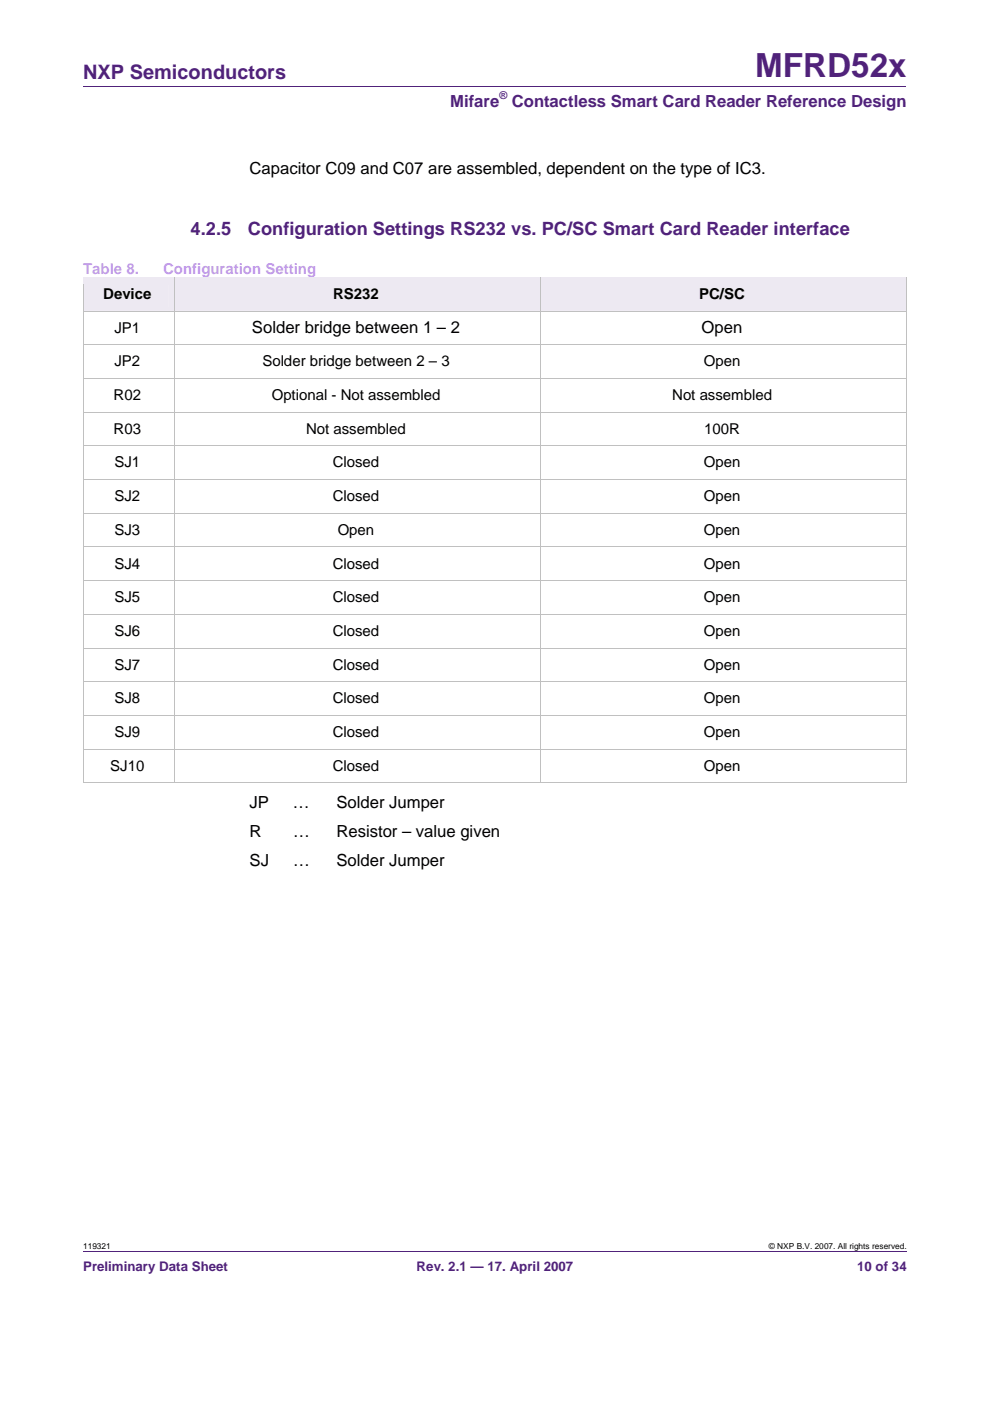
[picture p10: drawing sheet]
<svg xmlns="http://www.w3.org/2000/svg" width="210mm" height="297mm" viewBox="0 0 210 297" stroke-linecap="round" stroke-linejoin="round" font-family="sans-serif">
<defs><g id="words">
<text font-size="7" fill="#50227a" x="160.1" y="16.3">MFRD52x</text>
<text font-size="4.2" fill="#50227a" x="17.6" y="16.7">NXP Semiconductors</text>
<g font-size="3.9" fill="#50227a">
<text x="40.4" y="49.7">4.2.5</text>
<text x="52.5" y="49.7">Configuration Settings RS232 vs. PC/SC Smart Card Reader interface</text>
</g>
<g font-size="3.5" fill="#50227a">
<text x="95.5" y="22.6">Mifare</text>
<text x="108.5" y="22.6">Contactless Smart Card Reader Reference Design</text>
</g>
<g font-size="3.5">
<text x="52.9" y="36.9">Capacitor C09 and C07 are assembled, dependent on the type of IC3.</text>
<text x="53.4" y="70.6">Solder bridge between 1 – 2</text>
<text x="148.8" y="70.6">Open</text>
<text x="52.9" y="171.3">JP</text>
<text x="62.1" y="171.3">…</text>
<text x="71.3" y="171.3">Solder Jumper</text>
<text x="52.9" y="177.5">R</text>
<text x="62.1" y="177.5">…</text>
<text x="71.3" y="177.5">Resistor – value given</text>
<text x="52.9" y="183.6">SJ</text>
<text x="62.1" y="183.6">…</text>
<text x="71.4" y="183.6">Solder Jumper</text>
</g>
<g font-size="3.2" fill="#cc9aff">
<text x="17.6" y="58">Table 8.</text>
<text x="34.6" y="58">Configuration Setting</text>
</g>
<g font-size="3.2">
<text x="21.9" y="63.4">Device</text>
<text x="70.6" y="63.4">RS232</text>
<text x="148.3" y="63.4">PC/SC</text>
<text x="24.3" y="70.5">JP1</text>
<text x="24.3" y="77.7">JP2</text>
<text x="55.6" y="77.7">Solder bridge between 2 – 3</text>
<text x="149.2" y="77.7">Open</text>
<text x="24.1" y="84.8">R02</text>
<text x="57.6" y="84.8">Optional - Not assembled</text>
<text x="142.5" y="84.8">Not assembled</text>
<text x="24.1" y="92">R03</text>
<text x="64.9" y="92">Not assembled</text>
<text x="149.3" y="92">100R</text>
<text x="24.3" y="99.1">SJ1</text>
<text x="70.5" y="99.1">Closed</text>
<text x="149.2" y="99.1">Open</text>
<text x="24.3" y="106.3">SJ2</text>
<text x="70.5" y="106.3">Closed</text>
<text x="149.2" y="106.3">Open</text>
<text x="24.3" y="113.4">SJ3</text>
<text x="71.6" y="113.4">Open</text>
<text x="149.2" y="113.4">Open</text>
<text x="24.3" y="120.5">SJ4</text>
<text x="70.5" y="120.5">Closed</text>
<text x="149.2" y="120.5">Open</text>
<text x="24.3" y="127.7">SJ5</text>
<text x="70.5" y="127.7">Closed</text>
<text x="149.2" y="127.7">Open</text>
<text x="24.3" y="134.8">SJ6</text>
<text x="70.5" y="134.8">Closed</text>
<text x="149.2" y="134.8">Open</text>
<text x="24.3" y="142">SJ7</text>
<text x="70.5" y="142">Closed</text>
<text x="149.2" y="142">Open</text>
<text x="24.3" y="149.1">SJ8</text>
<text x="70.5" y="149.1">Closed</text>
<text x="149.2" y="149.1">Open</text>
<text x="24.3" y="156.3">SJ9</text>
<text x="70.5" y="156.3">Closed</text>
<text x="149.2" y="156.3">Open</text>
<text x="23.4" y="163.4">SJ10</text>
<text x="70.5" y="163.4">Closed</text>
<text x="149.2" y="163.4">Open</text>
</g>
<g font-size="2.8" fill="#50227a">
<text x="17.6" y="269.6">Preliminary Data Sheet</text>
<text x="88.3" y="269.6">Rev. 2.1 — 17. April 2007</text>
<text x="181.7" y="269.6">10 of 34</text>
</g>
<text font-size="2.3" fill="#50227a" x="105.9" y="20.9">®</text>
<g font-size="1.8">
<text x="17.6" y="264.8">119321</text>
<text x="163" y="264.8">© NXP B.V. 2007. All rights reserved.</text>
</g>
</g></defs>
<path d="M17.6 18.4h174.5M17.6 265.3h174.5" fill="none" stroke="#50227a" stroke-width=".21"/>
<g fill="#ede9f2">
<path d="M17.7 58.9h19.3v7h-19.3z"/>
<path d="M18.4 60.3h17.2v4.9h-17.2z"/>
<path d="M37.1 58.9h77.5v7h-77.5z"/>
<path d="M37.7 60.3h75.5v4.9h-75.5z"/>
<path d="M114.7 58.9h77.5v7h-77.5z"/>
<path d="M115.4 60.3h75.5v4.9h-75.5z"/>
</g>
<path d="M17.6 58.8l.1 1.5z" fill="#c0c0c0"/>
<path d="M17.6 58.8h19.4" fill="none" stroke="#c0c0c0" stroke-width=".21"/>
<path d="M17.7 58.9h19.3v1.4h-19.3z" fill="#ede9f2"/>
<path d="M37 58.8l.1 1.5z" fill="#c0c0c0"/>
<path d="M37.1 58.8h77.5" fill="none" stroke="#c0c0c0" stroke-width=".21"/>
<path d="M37.1 58.9h77.5v1.4h-77.5z" fill="#ede9f2"/>
<path d="M114.6 58.8l.1 1.5z" fill="#c0c0c0"/>
<path d="M114.7 58.8h77.5" fill="none" stroke="#c0c0c0" stroke-width=".21"/>
<path d="M114.7 58.9h77.5v1.4h-77.5z" fill="#ede9f2"/>
<g fill="#c0c0c0">
<path d="M192.2 58.8l.1 1.5z"/>
<path d="M192.2 58.8l.1 .1z"/>
</g>
<path d="M17.6 60.3v5.6M37 60.3v5.6M114.7 60.3v5.6M192.3 60.3v5.6" fill="none" stroke="#c0c0c0" stroke-width=".21"/>
<path d="M17.6 65.9l.1 1.5z" fill="#c0c0c0"/>
<path d="M17.7 66h19.3" fill="none" stroke="#c0c0c0" stroke-width=".21"/>
<path d="M37 65.9l.1 1.5z" fill="#c0c0c0"/>
<path d="M37.1 66h77.5" fill="none" stroke="#c0c0c0" stroke-width=".21"/>
<path d="M114.6 65.9l.1 1.5z" fill="#c0c0c0"/>
<path d="M114.7 66h77.5" fill="none" stroke="#c0c0c0" stroke-width=".21"/>
<path d="M192.2 65.9l.1 1.5z" fill="#c0c0c0"/>
<path d="M17.6 67.4v5.7M37 67.4v5.7M114.7 67.4v5.7M192.3 67.4v5.7" fill="none" stroke="#c0c0c0" stroke-width=".21"/>
<path d="M17.6 73.1l.1 1.5z" fill="#c0c0c0"/>
<path d="M17.7 73.1h19.3" fill="none" stroke="#c0c0c0" stroke-width=".21"/>
<path d="M37 73.1l.1 1.5z" fill="#c0c0c0"/>
<path d="M37.1 73.1h77.5" fill="none" stroke="#c0c0c0" stroke-width=".21"/>
<path d="M114.6 73.1l.1 1.5z" fill="#c0c0c0"/>
<path d="M114.7 73.1h77.5" fill="none" stroke="#c0c0c0" stroke-width=".21"/>
<path d="M192.2 73.1l.1 1.5z" fill="#c0c0c0"/>
<path d="M17.6 74.6v5.6M37 74.6v5.6M114.7 74.6v5.6M192.3 74.6v5.6" fill="none" stroke="#c0c0c0" stroke-width=".21"/>
<path d="M17.6 80.2l.1 1.5z" fill="#c0c0c0"/>
<path d="M17.7 80.2h19.3" fill="none" stroke="#c0c0c0" stroke-width=".21"/>
<path d="M37 80.2l.1 1.5z" fill="#c0c0c0"/>
<path d="M37.1 80.2h77.5" fill="none" stroke="#c0c0c0" stroke-width=".21"/>
<path d="M114.6 80.2l.1 1.5z" fill="#c0c0c0"/>
<path d="M114.7 80.2h77.5" fill="none" stroke="#c0c0c0" stroke-width=".21"/>
<path d="M192.2 80.2l.1 1.5z" fill="#c0c0c0"/>
<path d="M17.6 81.7v5.7M37 81.7v5.7M114.7 81.7v5.7M192.3 81.7v5.7" fill="none" stroke="#c0c0c0" stroke-width=".21"/>
<path d="M17.6 87.4l.1 1.5z" fill="#c0c0c0"/>
<path d="M17.7 87.4h19.3" fill="none" stroke="#c0c0c0" stroke-width=".21"/>
<path d="M37 87.4l.1 1.5z" fill="#c0c0c0"/>
<path d="M37.1 87.4h77.5" fill="none" stroke="#c0c0c0" stroke-width=".21"/>
<path d="M114.6 87.4l.1 1.5z" fill="#c0c0c0"/>
<path d="M114.7 87.4h77.5" fill="none" stroke="#c0c0c0" stroke-width=".21"/>
<path d="M192.2 87.4l.1 1.5z" fill="#c0c0c0"/>
<path d="M17.6 88.9v5.6M37 88.9v5.6M114.7 88.9v5.6M192.3 88.9v5.6" fill="none" stroke="#c0c0c0" stroke-width=".21"/>
<path d="M17.6 94.5l.1 1.5z" fill="#c0c0c0"/>
<path d="M17.7 94.5h19.3" fill="none" stroke="#c0c0c0" stroke-width=".21"/>
<path d="M37 94.5l.1 1.5z" fill="#c0c0c0"/>
<path d="M37.1 94.5h77.5" fill="none" stroke="#c0c0c0" stroke-width=".21"/>
<path d="M114.6 94.5l.1 1.5z" fill="#c0c0c0"/>
<path d="M114.7 94.5h77.5" fill="none" stroke="#c0c0c0" stroke-width=".21"/>
<path d="M192.2 94.5l.1 1.5z" fill="#c0c0c0"/>
<path d="M17.6 96v5.6M37 96v5.6M114.7 96v5.6M192.3 96v5.6" fill="none" stroke="#c0c0c0" stroke-width=".21"/>
<path d="M17.6 101.6l.1 1.5z" fill="#c0c0c0"/>
<path d="M17.7 101.7h19.3" fill="none" stroke="#c0c0c0" stroke-width=".21"/>
<path d="M37 101.6l.1 1.5z" fill="#c0c0c0"/>
<path d="M37.1 101.7h77.5" fill="none" stroke="#c0c0c0" stroke-width=".21"/>
<path d="M114.6 101.6l.1 1.5z" fill="#c0c0c0"/>
<path d="M114.7 101.7h77.5" fill="none" stroke="#c0c0c0" stroke-width=".21"/>
<path d="M192.2 101.6l.1 1.5z" fill="#c0c0c0"/>
<path d="M17.6 103.1v5.7M37 103.1v5.7M114.7 103.1v5.7M192.3 103.1v5.7" fill="none" stroke="#c0c0c0" stroke-width=".21"/>
<path d="M17.6 108.8l.1 1.5z" fill="#c0c0c0"/>
<path d="M17.7 108.8h19.3" fill="none" stroke="#c0c0c0" stroke-width=".21"/>
<path d="M37 108.8l.1 1.5z" fill="#c0c0c0"/>
<path d="M37.1 108.8h77.5" fill="none" stroke="#c0c0c0" stroke-width=".21"/>
<path d="M114.6 108.8l.1 1.5z" fill="#c0c0c0"/>
<path d="M114.7 108.8h77.5" fill="none" stroke="#c0c0c0" stroke-width=".21"/>
<path d="M192.2 108.8l.1 1.5z" fill="#c0c0c0"/>
<path d="M17.6 110.3v5.6M37 110.3v5.6M114.7 110.3v5.6M192.3 110.3v5.6" fill="none" stroke="#c0c0c0" stroke-width=".21"/>
<path d="M17.6 115.9l.1 1.5z" fill="#c0c0c0"/>
<path d="M17.7 116h19.3" fill="none" stroke="#c0c0c0" stroke-width=".21"/>
<path d="M37 115.9l.1 1.5z" fill="#c0c0c0"/>
<path d="M37.1 116h77.5" fill="none" stroke="#c0c0c0" stroke-width=".21"/>
<path d="M114.6 115.9l.1 1.5z" fill="#c0c0c0"/>
<path d="M114.7 116h77.5" fill="none" stroke="#c0c0c0" stroke-width=".21"/>
<path d="M192.2 115.9l.1 1.5z" fill="#c0c0c0"/>
<path d="M17.6 117.4v5.7M37 117.4v5.7M114.7 117.4v5.7M192.3 117.4v5.7" fill="none" stroke="#c0c0c0" stroke-width=".21"/>
<path d="M17.6 123.1l.1 1.5z" fill="#c0c0c0"/>
<path d="M17.7 123.1h19.3" fill="none" stroke="#c0c0c0" stroke-width=".21"/>
<path d="M37 123.1l.1 1.5z" fill="#c0c0c0"/>
<path d="M37.1 123.1h77.5" fill="none" stroke="#c0c0c0" stroke-width=".21"/>
<path d="M114.6 123.1l.1 1.5z" fill="#c0c0c0"/>
<path d="M114.7 123.1h77.5" fill="none" stroke="#c0c0c0" stroke-width=".21"/>
<path d="M192.2 123.1l.1 1.5z" fill="#c0c0c0"/>
<path d="M17.6 124.6v5.6M37 124.6v5.6M114.7 124.6v5.6M192.3 124.6v5.6" fill="none" stroke="#c0c0c0" stroke-width=".21"/>
<path d="M17.6 130.2l.1 1.5z" fill="#c0c0c0"/>
<path d="M17.7 130.3h19.3" fill="none" stroke="#c0c0c0" stroke-width=".21"/>
<path d="M37 130.2l.1 1.5z" fill="#c0c0c0"/>
<path d="M37.1 130.3h77.5" fill="none" stroke="#c0c0c0" stroke-width=".21"/>
<path d="M114.6 130.2l.1 1.5z" fill="#c0c0c0"/>
<path d="M114.7 130.3h77.5" fill="none" stroke="#c0c0c0" stroke-width=".21"/>
<path d="M192.2 130.2l.1 1.5z" fill="#c0c0c0"/>
<path d="M17.6 131.7v5.7M37 131.7v5.7M114.7 131.7v5.7M192.3 131.7v5.7" fill="none" stroke="#c0c0c0" stroke-width=".21"/>
<path d="M17.6 137.4l.1 1.5z" fill="#c0c0c0"/>
<path d="M17.7 137.4h19.3" fill="none" stroke="#c0c0c0" stroke-width=".21"/>
<path d="M37 137.4l.1 1.5z" fill="#c0c0c0"/>
<path d="M37.1 137.4h77.5" fill="none" stroke="#c0c0c0" stroke-width=".21"/>
<path d="M114.6 137.4l.1 1.5z" fill="#c0c0c0"/>
<path d="M114.7 137.4h77.5" fill="none" stroke="#c0c0c0" stroke-width=".21"/>
<path d="M192.2 137.4l.1 1.5z" fill="#c0c0c0"/>
<path d="M17.6 138.9v5.6M37 138.9v5.6M114.7 138.9v5.6M192.3 138.9v5.6" fill="none" stroke="#c0c0c0" stroke-width=".21"/>
<path d="M17.6 144.5l.1 1.5z" fill="#c0c0c0"/>
<path d="M17.7 144.5h19.3" fill="none" stroke="#c0c0c0" stroke-width=".21"/>
<path d="M37 144.5l.1 1.5z" fill="#c0c0c0"/>
<path d="M37.1 144.5h77.5" fill="none" stroke="#c0c0c0" stroke-width=".21"/>
<path d="M114.6 144.5l.1 1.5z" fill="#c0c0c0"/>
<path d="M114.7 144.5h77.5" fill="none" stroke="#c0c0c0" stroke-width=".21"/>
<path d="M192.2 144.5l.1 1.5z" fill="#c0c0c0"/>
<path d="M17.6 146v5.6M37 146v5.6M114.7 146v5.6M192.3 146v5.6" fill="none" stroke="#c0c0c0" stroke-width=".21"/>
<path d="M17.6 151.6l.1 1.5z" fill="#c0c0c0"/>
<path d="M17.7 151.7h19.3" fill="none" stroke="#c0c0c0" stroke-width=".21"/>
<path d="M37 151.6l.1 1.5z" fill="#c0c0c0"/>
<path d="M37.1 151.7h77.5" fill="none" stroke="#c0c0c0" stroke-width=".21"/>
<path d="M114.6 151.6l.1 1.5z" fill="#c0c0c0"/>
<path d="M114.7 151.7h77.5" fill="none" stroke="#c0c0c0" stroke-width=".21"/>
<path d="M192.2 151.6l.1 1.5z" fill="#c0c0c0"/>
<path d="M17.6 153.1v5.7M37 153.1v5.7M114.7 153.1v5.7M192.3 153.1v5.7" fill="none" stroke="#c0c0c0" stroke-width=".21"/>
<path d="M17.6 158.8l.1 1.5z" fill="#c0c0c0"/>
<path d="M17.7 158.8h19.3" fill="none" stroke="#c0c0c0" stroke-width=".21"/>
<path d="M37 158.8l.1 1.5z" fill="#c0c0c0"/>
<path d="M37.1 158.8h77.5" fill="none" stroke="#c0c0c0" stroke-width=".21"/>
<path d="M114.6 158.8l.1 1.5z" fill="#c0c0c0"/>
<path d="M114.7 158.8h77.5" fill="none" stroke="#c0c0c0" stroke-width=".21"/>
<path d="M192.2 158.8l.1 1.5z" fill="#c0c0c0"/>
<path d="M17.6 166h19.4M17.6 160.3v5.7M37 160.3v5.7M37.1 166h77.5M114.7 160.3v5.7M114.7 166h77.5M192.3 160.3v5.7" fill="none" stroke="#c0c0c0" stroke-width=".21"/>
<path d="M192.2 165.9l.1 .1z" fill="#c0c0c0"/>
<use href="#words"/>
</svg>
